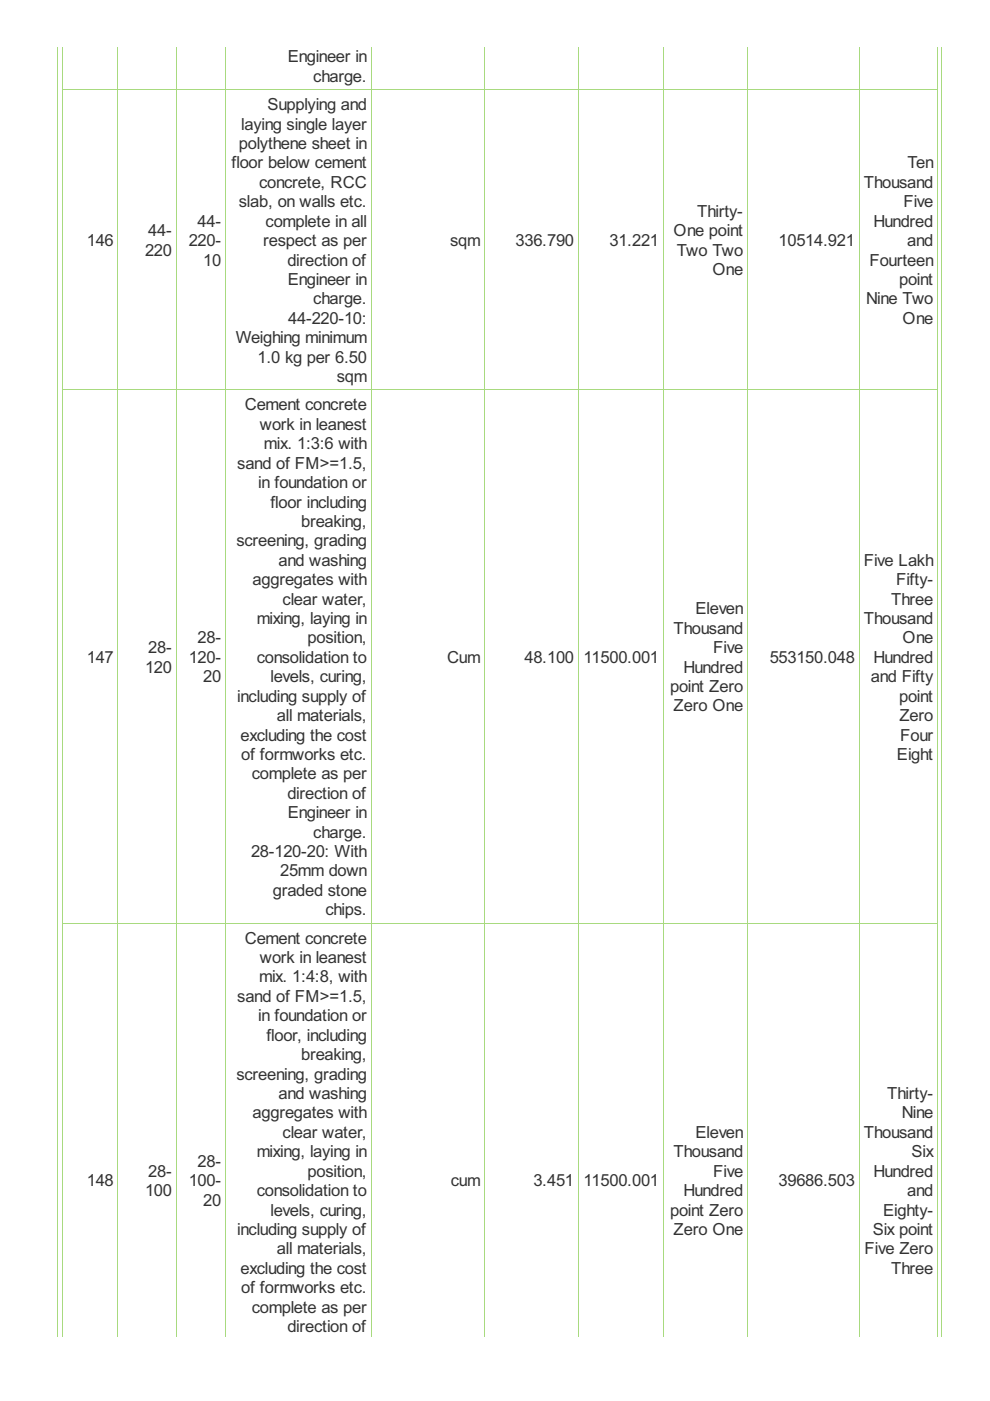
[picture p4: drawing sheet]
<svg xmlns="http://www.w3.org/2000/svg" width="210mm" height="297mm" viewBox="0 0 210 297" stroke-linecap="round" stroke-linejoin="round" font-family="sans-serif">
<defs><g id="words">
<g font-size="3.9" fill="#333">
<text x="61" y="13.3">Engineer in</text>
<text x="66.4" y="17.4">charge.</text>
<text x="56.7" y="23.4">Supplying and</text>
<text x="51.2" y="27.5">laying single layer</text>
<text x="49.1" y="35.7">floor below cement</text>
<text x="50.6" y="31.6">polythene sheet in</text>
<text x="192.4" y="35.7">Ten</text>
<text x="54.9" y="39.8">concrete, RCC</text>
<text x="183.1" y="39.8">Thousand</text>
<text x="50.6" y="44">slab, on walls etc.</text>
<text x="147.8" y="46">Thirty-</text>
<text x="191.6" y="44">Five</text>
<text x="18.4" y="52.2">146</text>
<text x="31.4" y="50.1">44-</text>
<text x="40" y="52.2">220-</text>
<text x="41.9" y="48.1">44-</text>
<text x="55.8" y="52.2">respect as per</text>
<text x="56.3" y="48.1">complete in all</text>
<text x="95.4" y="52.2">sqm</text>
<text x="109.3" y="52.2">336.790</text>
<text x="129.2" y="52.2">31.221</text>
<text x="142.8" y="50.1">One point</text>
<text x="165.1" y="52.2">10514.921</text>
<text x="185.2" y="48.1">Hundred</text>
<text x="192.4" y="52.2">and</text>
<text x="30.7" y="54.3">220</text>
<text x="43.1" y="56.3">10</text>
<text x="60.9" y="56.3">direction of</text>
<text x="143.5" y="54.3">Two Two</text>
<text x="151.1" y="58.4">One</text>
<text x="184.3" y="56.3">Fourteen</text>
<text x="61" y="60.4">Engineer in</text>
<text x="66.4" y="64.5">charge.</text>
<text x="183.7" y="64.5">Nine Two</text>
<text x="190.6" y="60.4">point</text>
<text x="61.1" y="68.7">44-220-10:</text>
<text x="191.4" y="68.7">One</text>
<text x="50" y="72.8">Weighing minimum</text>
<text x="54.6" y="76.9">1.0 kg per 6.50</text>
<text x="71.4" y="81">sqm</text>
<text x="51.9" y="87">Cement concrete</text>
<text x="55.1" y="91.1">work in leanest</text>
<text x="56" y="95.3">mix. 1:3:6 with</text>
<text x="50.3" y="99.4">sand of FM&gt;=1.5,</text>
<text x="54.8" y="103.5">in foundation or</text>
<text x="57.3" y="107.6">floor including</text>
<text x="63.9" y="111.7">breaking,</text>
<text x="50.1" y="115.8">screening, grading</text>
<text x="59.1" y="120">and washing</text>
<text x="183.1" y="120">Five Lakh</text>
<text x="53.6" y="124.1">aggregates with</text>
<text x="190" y="124.1">Fifty-</text>
<text x="59.9" y="128.2">clear water,</text>
<text x="147.5" y="130.2">Eleven</text>
<text x="189" y="128.2">Three</text>
<text x="41.9" y="136.4">28-</text>
<text x="54.4" y="132.3">mixing, laying in</text>
<text x="65.2" y="136.4">position,</text>
<text x="142.8" y="134.4">Thousand</text>
<text x="183.1" y="132.3">Thousand</text>
<text x="191.4" y="136.4">One</text>
<text x="18.4" y="140.5">147</text>
<text x="30.7" y="142.6">120</text>
<text x="31.4" y="138.5">28-</text>
<text x="40" y="140.5">120-</text>
<text x="54.4" y="140.5">consolidation to</text>
<text x="94.8" y="140.5">Cum</text>
<text x="111.2" y="140.5">48.100</text>
<text x="123.7" y="140.5">11500.001</text>
<text x="144.9" y="142.6">Hundred</text>
<text x="151.2" y="138.5">Five</text>
<text x="163.2" y="140.5">553150.048</text>
<text x="185.2" y="140.5">Hundred</text>
<text x="43.1" y="144.7">20</text>
<text x="50.3" y="148.8">including supply of</text>
<text x="57.3" y="144.7">levels, curing,</text>
<text x="142.1" y="146.7">point Zero</text>
<text x="184.6" y="144.7">and Fifty</text>
<text x="190.6" y="148.8">point</text>
<text x="58.7" y="152.9">all materials,</text>
<text x="142.8" y="150.8">Zero One</text>
<text x="190.7" y="152.9">Zero</text>
<text x="51" y="157">excluding the cost</text>
<text x="51.2" y="161.1">of formworks etc.</text>
<text x="190.2" y="161.1">Eight</text>
<text x="190.9" y="157">Four</text>
<text x="53.4" y="165.2">complete as per</text>
<text x="60.9" y="169.4">direction of</text>
<text x="61" y="173.5">Engineer in</text>
<text x="66.4" y="177.6">charge.</text>
<text x="53.2" y="181.7">28-120-20: With</text>
<text x="59.4" y="185.8">25mm down</text>
<text x="57.9" y="190">graded stone</text>
<text x="69" y="194.1">chips.</text>
<text x="51.9" y="200.1">Cement concrete</text>
<text x="54.9" y="208.3">mix. 1:4:8, with</text>
<text x="55.1" y="204.2">work in leanest</text>
<text x="50.3" y="212.4">sand of FM&gt;=1.5,</text>
<text x="54.8" y="216.5">in foundation or</text>
<text x="56.5" y="220.7">floor, including</text>
<text x="63.9" y="224.8">breaking,</text>
<text x="50.1" y="228.9">screening, grading</text>
<text x="59.1" y="233">and washing</text>
<text x="188.1" y="233">Thirty-</text>
<text x="53.6" y="237.1">aggregates with</text>
<text x="191.2" y="237.1">Nine</text>
<text x="54.4" y="245.4">mixing, laying in</text>
<text x="59.9" y="241.2">clear water,</text>
<text x="142.8" y="245.4">Thousand</text>
<text x="147.5" y="241.2">Eleven</text>
<text x="183.1" y="241.2">Thousand</text>
<text x="193.3" y="245.4">Six</text>
<text x="18.4" y="251.5">148</text>
<text x="31.4" y="249.5">28-</text>
<text x="40" y="251.5">100-</text>
<text x="41.9" y="247.4">28-</text>
<text x="65.2" y="249.5">position,</text>
<text x="95.6" y="251.5">cum</text>
<text x="113.1" y="251.5">3.451</text>
<text x="123.7" y="251.5">11500.001</text>
<text x="151.2" y="249.5">Five</text>
<text x="165.1" y="251.5">39686.503</text>
<text x="185.2" y="249.5">Hundred</text>
<text x="30.7" y="253.6">100</text>
<text x="43.1" y="255.7">20</text>
<text x="54.4" y="253.6">consolidation to</text>
<text x="57.3" y="257.7">levels, curing,</text>
<text x="142.1" y="257.7">point Zero</text>
<text x="144.9" y="253.6">Hundred</text>
<text x="187.3" y="257.7">Eighty-</text>
<text x="192.4" y="253.6">and</text>
<text x="50.3" y="261.8">including supply of</text>
<text x="142.8" y="261.8">Zero One</text>
<text x="185" y="261.8">Six point</text>
<text x="58.7" y="265.9">all materials,</text>
<text x="183.3" y="265.9">Five Zero</text>
<text x="51" y="270.1">excluding the cost</text>
<text x="51.2" y="274.2">of formworks etc.</text>
<text x="189" y="270.1">Three</text>
<text x="53.4" y="278.3">complete as per</text>
<text x="60.9" y="282.4">direction of</text>
</g>
</g></defs>
<g fill="none" stroke="#a8da7f" stroke-width=".21">
<path d="M12.1 9.9v273.4M13.1 19h185.8M13.2 9.9v273.4M25 9.9v273.4M37.4 9.9v273.4M47.8 9.9v273.4M78.7 9.9v273.4M102.7 9.9v273.4M122.6 9.9v273.4M140.6 9.9v273.4M158.5 9.9v273.4M182.1 9.9v273.4"/>
<path d="M198.8 9.9v273.4M199.6 9.9v273.4M13.1 82.6h185.8M13.1 195.7h185.8"/>
</g>
<use href="#words"/>
</svg>
